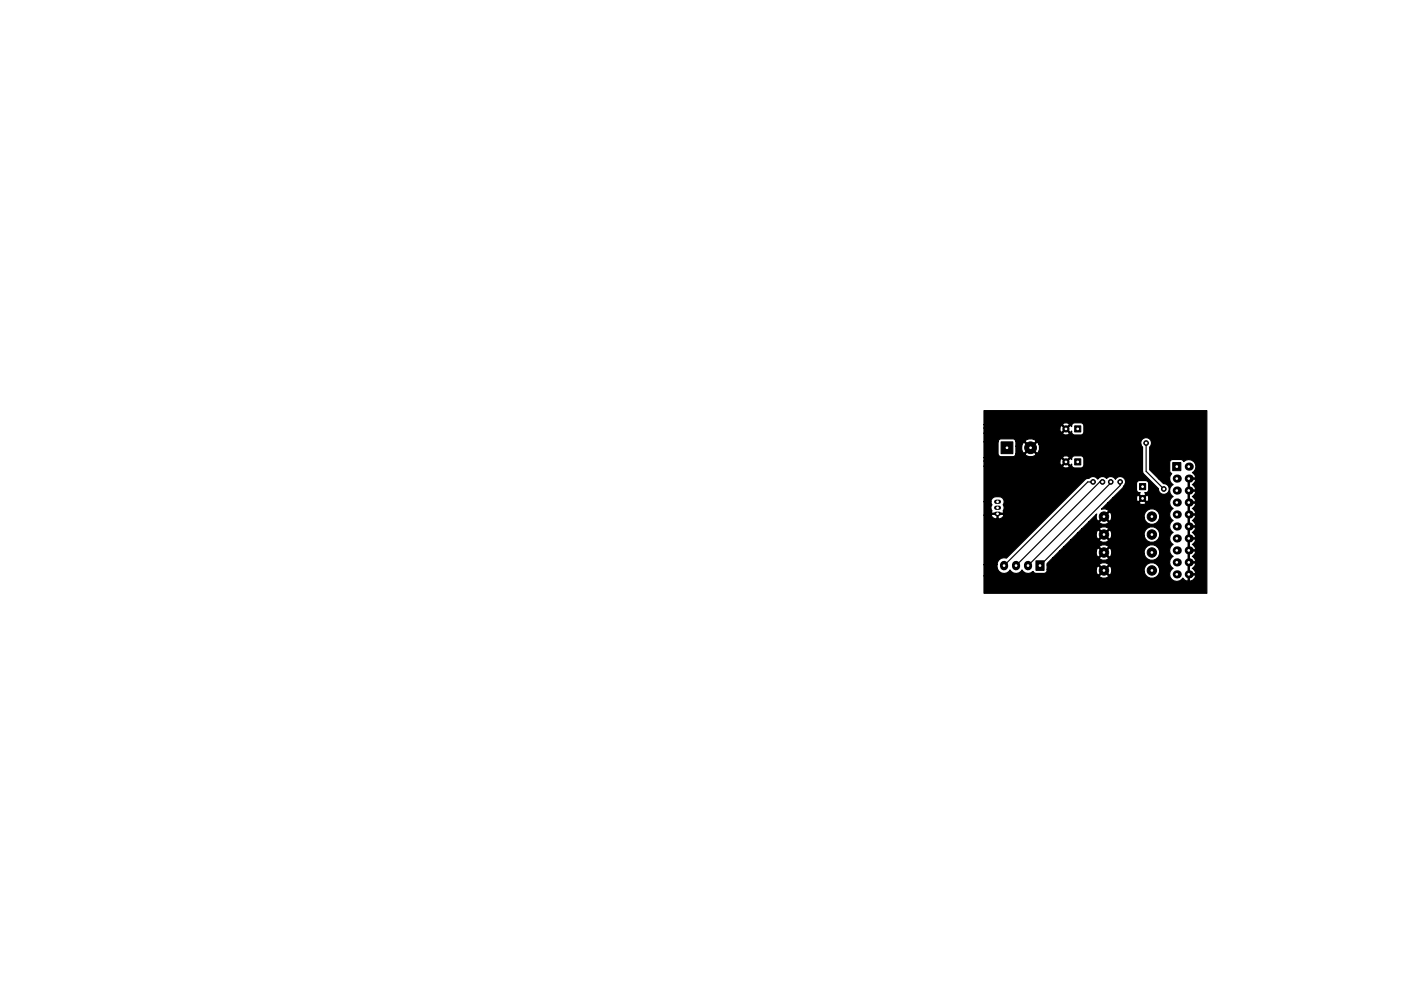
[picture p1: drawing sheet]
<svg xmlns="http://www.w3.org/2000/svg" width="297mm" height="210mm" viewBox="0 0 297 210" stroke-linecap="round" stroke-linejoin="round" font-family="sans-serif">
<g fill="#000" stroke="#000" stroke-width=".21">
<path d="M212.3 93.7h2.4v2.5h-2.4zM227.8 90.3h1.3v1.3h-1.3zM227.8 97.3h1.3v1.3h-1.3zM248.6 98.1h1.8v1.8h-1.8zM219.6 119h1.8v2h-1.8zM241.6 102.6h1.3v1.3h-1.3z"/>
<circle cx="218.5" cy="95" r="1.25"/>
<circle cx="226" cy="91" r=".65"/>
<circle cx="226" cy="98" r=".65"/>
<circle cx="243" cy="94" r=".5"/>
<circle cx="231.7" cy="102.2" r=".5"/>
<circle cx="233.7" cy="102.2" r=".5"/>
<circle cx="234.1" cy="109.6" r="1"/>
<circle cx="234.1" cy="113.4" r="1"/>
<circle cx="234.1" cy="117.2" r="1"/>
<circle cx="235.5" cy="102.2" r=".5"/>
<circle cx="237.5" cy="102.2" r=".5"/>
<circle cx="242.2" cy="105.7" r=".65"/>
<circle cx="244.2" cy="113.4" r="1"/>
<circle cx="244.2" cy="109.6" r="1"/>
<circle cx="244.2" cy="117.2" r="1"/>
<circle cx="246.7" cy="103.7" r=".5"/>
<circle cx="234.1" cy="121" r="1"/>
<circle cx="244.2" cy="121" r="1"/>
</g>
<g fill="#000">
<circle cx="252" cy="99" r=".86"/>
<circle cx="249.5" cy="106.6" r=".86"/>
<circle cx="249.5" cy="101.5" r=".86"/>
<circle cx="249.5" cy="111.7" r=".86"/>
<circle cx="249.5" cy="114.2" r=".86"/>
<circle cx="249.5" cy="104.1" r=".86"/>
<circle cx="249.5" cy="116.8" r=".86"/>
<circle cx="249.5" cy="109.2" r=".86"/>
<circle cx="249.5" cy="119.3" r=".86"/>
<circle cx="252" cy="119.3" r=".86"/>
<circle cx="252" cy="104.1" r=".86"/>
<circle cx="252" cy="109.2" r=".86"/>
<circle cx="252" cy="101.5" r=".86"/>
<circle cx="252" cy="116.8" r=".86"/>
<circle cx="252" cy="106.6" r=".86"/>
<circle cx="252" cy="111.7" r=".86"/>
<circle cx="252" cy="114.2" r=".86"/>
<circle cx="249.5" cy="121.9" r=".86"/>
<circle cx="252" cy="121.9" r=".86"/>
</g>
<path d="M211.2 107.7h.6M211.2 106.5h.6M211.2 109h.6" fill="none" stroke="#000" stroke-width=".9"/>
<path d="M212.9 119.8v.4M215.4 119.8v.4M218 119.8v.4" fill="none" stroke="#000" stroke-width="1.7"/>
<path d="M243 94v6l3.8 3.7M231.8 102.2h-1.2l-17.7 17.8M233.8 102.2h-.6l-17.8 17.8M235.5 102.2v.3l-17.5 17.5M237.5 102.2v.8l-17 17" fill="none" stroke="#000" stroke-width=".25"/>
<path d="M208.6 87.1h47.3v38.8h-47.3v-3.7h24.5l.1 .3a1.26 1.26 0 0 0 1.8-.3l-.9-1-1 1h-24.5v-2.4h2.8v.4a1.48 1.48 0 0 0 1.1 1.4 1.48 1.48 0 0 0 1.6-.7 1.45 1.45 0 0 0 2.6 0 1.46 1.46 0 0 0 2.3 .3l.2 .3 .4 .2 2-.1a.74 .74 0 0 0 .4-.8h10.4v.6l.2 .5 .3 .1 1-1h.3l1 1 .3-.1 .2-.5h6.9a1.67 1.67 0 0 0 2.5 1 1.67 1.67 0 0 0 0-2.8 1.67 1.67 0 0 0-2.5 1.1v.7h-6.9a1.11 1.11 0 0 0-.5-1.3l-1 .9h-.3l-1-.9-.3 .1-.2 .6h-10.4v-.9h11.1l1 1 .9-1a1.17 1.17 0 0 0-1.9 0h-11.1v-.3l1.2-1.2h9.9a1.17 1.17 0 0 0 1.9 0l-.9-1-1 1h-9.9l1.4-1.4h7.8v.6l.2 .5 .3 .1 1-1h.3l1 1 .3-.1 .2-.6h6.9a1.67 1.67 0 0 0 2.5 1.1 1.67 1.67 0 0 0 0-2.8 1.67 1.67 0 0 0-2.5 1.1v.6h-6.9a1.11 1.11 0 0 0-.5-1.2l-1 .9h-.3l-1-.9h-.3l-.2 .7h-7.8l.9-.9h7.6l1 .9 .9-.9a1.17 1.17 0 0 0-1.9 0h-7.6l1.5-1.5h6.1l.1 .2a1.26 1.26 0 0 0 1.8-.2l-.9-1-1 1h-6.1l1.4-1.5h4v.7l.2 .5 .3 .1 1-1h.3l1 1 .3-.1 .2-.6h6.9a1.67 1.67 0 0 0 2.5 1.1 1.67 1.67 0 0 0 0-2.8 1.67 1.67 0 0 0-2.5 1.1v.6h-6.9a1.11 1.11 0 0 0-.5-1.3l-1 1h-.3l-1-1-.3 .1-.2 .6h-4l.9-.8h3.8l1 .9 .9-.9a1.17 1.17 0 0 0-1.9 0h-3.8l1.5-1.5h2.3l.1 .2a1.26 1.26 0 0 0 1.8-.2l-.9-1-1 1h-2.3l1.7-1.7a1.14 1.14 0 0 0 .4 1.5l1-1h.3l1 1 .3-.1 .2-.6h6.9a1.67 1.67 0 0 0 2.5 1.1 1.67 1.67 0 0 0 0-2.8 1.67 1.67 0 0 0-2.5 1.1v.6h-6.9a1.11 1.11 0 0 0-.5-1.3l-1 1h-.3l1.1-1.1a1.19 1.19 0 0 0-1.5-.5l1.4-1.4h6.6a.95 .95 0 0 0 1.4 .3l.1-.3-.8-.7-.7 .7h-6.6l1.1-1h5l.1 .8 .3 .1 .7-.8h.3l.7 .8a.95 .95 0 0 0 .3-1.4l-.3-.1-.7 .7h-.3l-.7-.7-.3 .1-.1 .5h-5l2-2.1 .6-.9h2.4v1.3a.67 .67 0 0 0 .8 .6l-.3 .3 .7 .8 .8-.8-.1-.2-.2-.1h.4l.4-.3v-1.6a.65 .65 0 0 0-.6-.6h-1.5l-.4 .6h-2.4a1.14 1.14 0 0 0-.6-1.4 1.14 1.14 0 0 0-1.5 .5 1.12 1.12 0 0 0-1.9-.2 1.17 1.17 0 0 0-1.9 .1 1.12 1.12 0 0 0-1.8-.1l-.8 .2-16.7 16.7a1.48 1.48 0 0 0-2 1.4h-2.8v-10.5h1.6l.5 .7 .7 .1v-1h.2v1a1.09 1.09 0 0 0 1.2-.8l-.1-.2-4.1 .2v-2.8h1.5l.2 .6a.99 .99 0 0 0 0 1.3l-.1 .3 .1 .2h2.4l.1-.2-.1-.3 .2-.7-.2-.6 .1-.2a1.22 1.22 0 0 0-.3-1.3 1.22 1.22 0 0 0-1.3-.2 1.08 1.08 0 0 0-1.1 1.1h-1.5v-7.6h16.7v.2a.9 .9 0 0 0 1.4-.2l-.7-.7-.7 .7h-16.7v-1.1h16.1l.2 .9h.2l.7-.7h.4l.7 .7h.2l.1-.2v.1a.65 .65 0 0 0 .6 .7h1.3l.5-.2 .2-.5v-1.3a.65 .65 0 0 0-.7-.6h-1.5l-.3 .4-.1 .4-.3-.2-.7 .7h-.4l-.7-.7h-.2l-.2 .5h-16.1v-.7h16.7l.7 .7 .7-.7a.95 .95 0 0 0-1.4-.2v.2h-16.7v-3.4h3v2.5l.2 .5 .5 .2h2.4a.62 .62 0 0 0 .7-.6h1.9l.2 .3a1.52 1.52 0 0 0 2.2-.3l-1.2-1.1-1.2 1.1h-1.9v-1.6h1.2v.7l.3 .6 .3 .2 1.1-1.2h.4l1.1 1.2a1.46 1.46 0 0 0 .4-2h21.7l.3 .6 .1 5.5 3.3 3.4v.3a1.15 1.15 0 0 0 1.3 .9 1.15 1.15 0 0 0 1-1.2 1.15 1.15 0 0 0-1.2-1.1l-1.1-1.1h2.4l.1 .6 .6 .7-.3 .2a1.47 1.47 0 0 0 .3 2.3 1.45 1.45 0 0 0 0 2.6 1.45 1.45 0 0 0 0 2.5 1.45 1.45 0 0 0 0 2.6 1.45 1.45 0 0 0 0 2.5 1.45 1.45 0 0 0 0 2.5 1.45 1.45 0 0 0 0 2.6 1.5 1.5 0 0 0-.3 2.3 1.5 1.5 0 0 0 2.4-.3l.4 .5 .5 .2 .2-.1v-1.2h.3v1.2a1.01 1.01 0 0 0 1.2-1.2h-1.5v-2.6h.3v2.3h1.2l.1-.2-.2-.4-.5-.5 .5-.5 .2-.4-.1-.3h-1.5v-2.5h.3v2.3h1.2l.1-.2-.2-.5-.5-.5 .5-.4 .2-.5-.1-.2h-1.5v-2.5h.3v2.3h1.2l.1-.3-.2-.4-.5-.5 .5-.5 .2-.4-.1-.2h-1.5v-2.6h.3v2.3h1.2l.1-.2-.2-.4-.5-.5 .5-.5 .2-.4-.1-.3h-1.5v-2.5h.3v2.3h1.2l.1-.3-.2-.4-.5-.5 .5-.5 .2-.4-.1-.2h-1.5v-2.6h.3v2.3h1.2l.1-.2-.2-.4-.5-.5 .5-.5 .2-.4-.1-.3h-1.5v-2.5h.3v2.3h1.2l.1-.2-.2-.5-.5-.5 .5-.4 .2-.5-.1-.2h-1.5v-2.5h.3v2.3h1.2l.1-.3-.2-.4-.5-.5 .5-.5 .2-.4-.1-.2h-1.5v-.3h1.5l.1-.2-.2-.4-.5-.5 .3-.2a1.52 1.52 0 0 0 0-2.2 1.52 1.52 0 0 0-2.1 0l-.2-.2-.4-.2h-1.8l-.4 .2-.2 .4v1.8l.2 .4 .2 .2-.3 .5-.1 .5h-2.4l-1.8-1.8v-4.9a1.15 1.15 0 0 0-.5-1.9 1.15 1.15 0 0 0-1.4 1.3h-21.7l-.1-.2-.3-.2-1.1 1.2h-.4l-1.1-1.2-.3 .2-.3 .7h-1.2v-1h1.9l1.2 1.1 1.2-1.1a1.41 1.41 0 0 0-2.4 0h-1.9l-.2-.4-.5-.2h-2.4a.65 .65 0 0 0-.7 .6h-3v-1.8h16.7v.2a.9 .9 0 0 0 1.4-.2l-.7-.7-.7 .7h-16.7v-1.1h16.1l.2 .9h.2l.7-.7h.4l.7 .7h.2l.1-.2v.1a.65 .65 0 0 0 .6 .7h1.3l.5-.2 .2-.5v-1.3a.65 .65 0 0 0-.7-.6h-1.5l-.3 .4-.1 .4-.3-.2-.7 .7h-.4l-.7-.7h-.2l-.2 .5h-16.1v-.7h16.7l.7 .7 .7-.7a.95 .95 0 0 0-1.4-.2v.2h-16.7z" fill="#000" stroke="#000" stroke-width=".25"/>
<g fill="#fff" stroke="#fff" stroke-width=".21">
<circle cx="246.8" cy="103.7" r=".17"/>
<circle cx="243" cy="94" r=".17"/>
<circle cx="237.5" cy="102.2" r=".18"/>
<circle cx="235.5" cy="102.2" r=".18"/>
<circle cx="233.8" cy="102.2" r=".17"/>
<circle cx="231.8" cy="102.2" r=".17"/>
<circle cx="228.5" cy="91" r=".18"/>
<circle cx="226" cy="91" r=".18"/>
<circle cx="228.5" cy="98" r=".17"/>
<circle cx="226" cy="98" r=".17"/>
<circle cx="242.2" cy="103.2" r=".17"/>
<circle cx="242.2" cy="105.7" r=".17"/>
<circle cx="249.5" cy="99" r=".18"/>
<circle cx="252" cy="99" r=".18"/>
<circle cx="249.5" cy="101.5" r=".18"/>
<circle cx="252" cy="101.5" r=".18"/>
<circle cx="249.5" cy="104.1" r=".18"/>
<circle cx="252" cy="104.1" r=".18"/>
<circle cx="249.5" cy="106.6" r=".18"/>
<circle cx="252" cy="106.6" r=".18"/>
<circle cx="249.5" cy="109.2" r=".18"/>
<circle cx="252" cy="109.2" r=".18"/>
<circle cx="249.5" cy="111.7" r=".18"/>
<circle cx="252" cy="111.7" r=".18"/>
<circle cx="249.5" cy="114.2" r=".18"/>
<circle cx="252" cy="114.2" r=".18"/>
<circle cx="249.5" cy="116.8" r=".18"/>
<circle cx="252" cy="116.8" r=".18"/>
<circle cx="249.5" cy="119.3" r=".18"/>
<circle cx="252" cy="119.3" r=".18"/>
<circle cx="249.5" cy="121.9" r=".18"/>
<circle cx="252" cy="121.9" r=".18"/>
<circle cx="244.2" cy="109.6" r=".17"/>
<circle cx="234.1" cy="109.6" r=".17"/>
<circle cx="244.2" cy="113.4" r=".17"/>
<circle cx="234.1" cy="113.4" r=".17"/>
<circle cx="244.2" cy="117.2" r=".17"/>
<circle cx="234.1" cy="117.2" r=".17"/>
<circle cx="244.2" cy="121" r=".17"/>
<circle cx="234.1" cy="121" r=".17"/>
<circle cx="213.5" cy="95" r=".17"/>
<circle cx="218.5" cy="95" r=".17"/>
<circle cx="211.5" cy="107.7" r=".17"/>
<circle cx="211.5" cy="106.5" r=".17"/>
<circle cx="211.5" cy="109" r=".17"/>
<circle cx="220.5" cy="120" r=".17"/>
<circle cx="218" cy="120" r=".17"/>
<circle cx="215.4" cy="120" r=".17"/>
<circle cx="212.9" cy="120" r=".17"/>
</g>
</svg>
